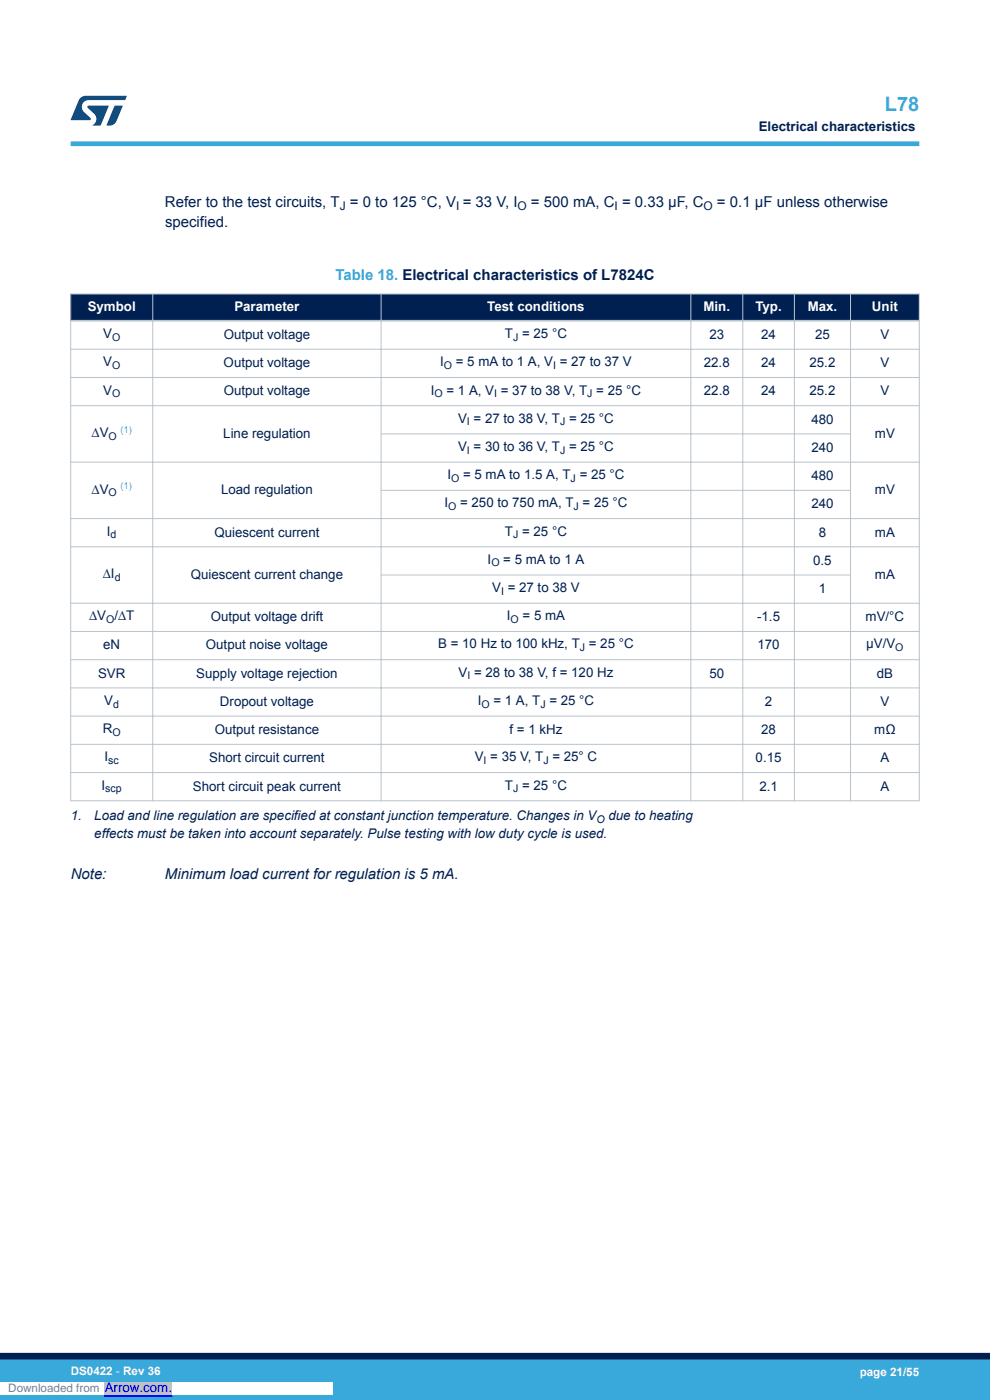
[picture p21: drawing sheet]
<svg xmlns="http://www.w3.org/2000/svg" width="210mm" height="297mm" viewBox="0 0 210 297" stroke-linecap="round" stroke-linejoin="round" font-family="sans-serif">
<defs><g id="words">
<text font-size="4.2" fill="#39a9dc" x="187.7" y="23.5">L78</text>
<g font-size="3.2" fill="#002052">
<text x="35" y="43.8">Refer to the test circuits, T = 0 to 125 °C, V = 33 V, I</text>
<text x="112.6" y="43.8">= 500 mA, C = 0.33 µF, C</text>
<text x="152.1" y="43.8">= 0.1 µF unless otherwise</text>
<text x="35" y="48.1">specified.</text>
<text x="15" y="186.4">Note:</text>
<text x="35" y="186.4">Minimum load current for regulation is 5 mA.</text>
</g>
<text font-size="3.2" fill="#39a9dc" x="71.1" y="59.4">Table 18. Electrical characteristics of L7824C</text>
<g font-size="2.8" fill="#002052">
<text x="161" y="27.9">Electrical characteristics</text>
<text x="21.9" y="71.7">V</text>
<text x="47.4" y="71.9">Output voltage</text>
<text x="107.1" y="71.7">T = 25 °C</text>
<text x="150.5" y="71.9">23</text>
<text x="161.5" y="71.9">24</text>
<text x="172.9" y="71.9">25</text>
<text x="186.8" y="71.9">V</text>
<text x="21.9" y="77.7">V</text>
<text x="47.4" y="77.9">Output voltage</text>
<text x="93.4" y="77.7">I</text>
<text x="96.7" y="77.7">= 5 mA to 1 A, V = 27 to 37 V</text>
<text x="149.3" y="77.9">22.8</text>
<text x="161.5" y="77.9">24</text>
<text x="171.7" y="77.9">25.2</text>
<text x="186.8" y="77.9">V</text>
<text x="21.9" y="83.7">V</text>
<text x="47.4" y="83.9">Output voltage</text>
<text x="91.4" y="83.7">I</text>
<text x="94.7" y="83.7">= 1 A, V = 37 to 38 V, T = 25 °C</text>
<text x="149.3" y="83.9">22.8</text>
<text x="161.5" y="83.9">24</text>
<text x="171.7" y="83.9">25.2</text>
<text x="186.8" y="83.9">V</text>
<text x="97.2" y="89.7">V = 27 to 38 V, T = 25 °C</text>
<text x="172.1" y="89.9">480</text>
<text x="19.4" y="92.8">∆V</text>
<text x="47.4" y="92.9">Line regulation</text>
<text x="97.2" y="95.7">V = 30 to 36 V, T = 25 °C</text>
<text x="172.1" y="95.9">240</text>
<text x="185.6" y="92.9">mV</text>
<text x="94.9" y="101.7">I</text>
<text x="98.2" y="101.7">= 5 mA to 1.5 A, T = 25 °C</text>
<text x="172.1" y="101.8">480</text>
<text x="19.4" y="104.7">∆V</text>
<text x="46.9" y="104.8">Load regulation</text>
<text x="94.3" y="107.6">I</text>
<text x="97.6" y="107.6">= 250 to 750 mA, T = 25 °C</text>
<text x="172.1" y="107.8">240</text>
<text x="185.6" y="104.8">mV</text>
<text x="22.7" y="113.6">I</text>
<text x="45.5" y="113.8">Quiescent current</text>
<text x="107.1" y="113.6">T = 25 °C</text>
<text x="173.7" y="113.8">8</text>
<text x="185.6" y="113.8">mA</text>
<text x="103.4" y="119.6">I</text>
<text x="106.8" y="119.6">= 5 mA to 1 A</text>
<text x="172.5" y="119.8">0.5</text>
<text x="21.8" y="122.6">∆I</text>
<text x="40.5" y="122.8">Quiescent current change</text>
<text x="104.4" y="125.6">V = 27 to 38 V</text>
<text x="173.7" y="125.8">1</text>
<text x="185.6" y="122.8">mA</text>
<text x="18.9" y="131.6">∆V /∆T</text>
<text x="44.7" y="131.8">Output voltage drift</text>
<text x="107.5" y="131.6">I</text>
<text x="110.8" y="131.6">= 5 mA</text>
<text x="160.6" y="131.8">-1.5</text>
<text x="183.6" y="131.8">mV/°C</text>
<text x="21.9" y="137.8">eN</text>
<text x="43.7" y="137.8">Output noise voltage</text>
<text x="93" y="137.6">B = 10 Hz to 100 kHz, T = 25 °C</text>
<text x="160.7" y="137.8">170</text>
<text x="183.7" y="137.6">µV/V</text>
<text x="20.8" y="143.8">SVR</text>
<text x="41.6" y="143.8">Supply voltage rejection</text>
<text x="97.3" y="143.6">V = 28 to 38 V, f = 120 Hz</text>
<text x="150.5" y="143.8">50</text>
<text x="186" y="143.8">dB</text>
<text x="22.1" y="149.5">V</text>
<text x="46.7" y="149.7">Dropout voltage</text>
<text x="101.3" y="149.5">I</text>
<text x="104.7" y="149.5">= 1 A, T = 25 °C</text>
<text x="162.3" y="149.7">2</text>
<text x="186.8" y="149.7">V</text>
<text x="21.8" y="155.5">R</text>
<text x="45.6" y="155.7">Output resistance</text>
<text x="108.1" y="155.7">f = 1 kHz</text>
<text x="161.5" y="155.7">28</text>
<text x="185.4" y="155.7">mΩ</text>
<text x="22.2" y="161.5">I</text>
<text x="44.4" y="161.7">Short circuit current</text>
<text x="100.7" y="161.5">V = 35 V, T = 25° C</text>
<text x="160.3" y="161.7">0.15</text>
<text x="186.8" y="161.7">A</text>
<text x="21.6" y="167.5">I</text>
<text x="40.9" y="167.7">Short circuit peak current</text>
<text x="107.1" y="167.5">T = 25 °C</text>
<text x="161.1" y="167.7">2.1</text>
<text x="186.8" y="167.7">A</text>
<text x="15" y="173.9">1.</text>
<text x="20" y="173.9">Load and line regulation are specified at constant junction temperature. Changes in V</text>
<text x="129.1" y="173.9">due to heating</text>
<text x="20" y="177.7">effects must be taken into account separately. Pulse testing with low duty cycle is used.</text>
</g>
<g font-size="2.8" fill="#fff">
<text x="18.6" y="66">Symbol</text>
<text x="49.7" y="66">Parameter</text>
<text x="103.4" y="66">Test conditions</text>
<text x="149.2" y="66">Min.</text>
<text x="160.2" y="66">Typ.</text>
<text x="171.3" y="66">Max.</text>
<text x="185" y="66">Unit</text>
</g>
<text font-size="2.8" fill="#00f" x="22.2" y="295.2">Arrow.com.</text>
<g font-size="2.5" fill="#002052">
<text x="72.1" y="44.5">J</text>
<text x="96.7" y="44.5">I</text>
<text x="109.8" y="44.5">O</text>
<text x="130.4" y="44.5">I</text>
<text x="149.2" y="44.5">O</text>
</g>
<g font-size="2.5" fill="#fff">
<text x="15" y="291.6">DS0422 - Rev 36</text>
<text x="182.4" y="291.9">page 21/55</text>
</g>
<text font-size="2.5" fill="#808080" x="1.8" y="295.2">Downloaded from</text>
<g font-size="2.3" fill="#002052">
<text x="23.8" y="72.3">O</text>
<text x="108.8" y="72.3">J</text>
<text x="23.8" y="78.3">O</text>
<text x="94.1" y="78.3">O</text>
<text x="117.3" y="78.3">I</text>
<text x="23.8" y="84.3">O</text>
<text x="92.2" y="84.3">O</text>
<text x="104.8" y="84.3">I</text>
<text x="124.6" y="84.3">J</text>
<text x="23" y="93.3">O</text>
<text x="99" y="90.2">I</text>
<text x="118.8" y="90.2">J</text>
<text x="99" y="96.2">I</text>
<text x="118.8" y="96.2">J</text>
<text x="23" y="105.3">O</text>
<text x="95.7" y="102.2">O</text>
<text x="121" y="102.2">J</text>
<text x="95.1" y="108.2">O</text>
<text x="121.7" y="108.2">J</text>
<text x="23.5" y="114.2">d</text>
<text x="108.8" y="114.2">J</text>
<text x="24.3" y="123.2">d</text>
<text x="104.2" y="120.2">O</text>
<text x="106.3" y="126.2">I</text>
<text x="22.5" y="132.2">O</text>
<text x="108.3" y="132.2">O</text>
<text x="123" y="138.1">J</text>
<text x="189.9" y="138.1">O</text>
<text x="99.2" y="144.1">I</text>
<text x="24" y="150.1">d</text>
<text x="102.1" y="150.1">O</text>
<text x="114.6" y="150.1">J</text>
<text x="23.8" y="156.1">O</text>
<text x="23" y="162.1">sc</text>
<text x="102.6" y="162.1">I</text>
<text x="115.3" y="162.1">J</text>
<text x="22.3" y="168.1">scp</text>
<text x="108.8" y="168.1">J</text>
<text x="126.5" y="174.5">O</text>
</g>
<g font-size="2" fill="#39a9dc">
<text x="25.6" y="91.8">(1)</text>
<text x="25.6" y="103.8">(1)</text>
</g>
</g></defs>
<g fill="#002052">
<path d="M15 62.4h180v5.6h-180z" fill-rule="evenodd"/>
<path d="M15 62.4h180v5.6h-180z" fill-rule="evenodd"/>
</g>
<g fill="none" stroke="#b9c4ca" stroke-width=".21">
<path d="M14.9 62.4h180.2M14.9 74.1h180.2M15 62.3v107.7M32.4 62.3v107.7M80.8 62.3v107.7M146.5 62.3v107.7M157.6 62.3v107.7M168.5 62.3v107.7M180.4 62.3v107.7M195 62.3v107.7M14.9 80.1h180.2M14.9 86.1h180.2"/>
<path d="M14.9 98h180.2M80.7 92.1h99.8M14.9 110h180.2M14.9 116h180.2M80.7 104h99.8M14.9 128h180.2M14.9 134h180.2M14.9 139.9h180.2M80.7 122h99.8M14.9 145.9h180.2M14.9 151.9h180.2M14.9 157.9h180.2"/>
<path d="M14.9 163.9h180.2M14.9 169.9h180.2"/>
</g>
<path d="M14.9 68h180.2" fill="none" stroke="#b9c4ca" stroke-width=".35"/>
<path d="M15 30.5h180" fill="none" stroke="#39a9dc" stroke-width="1"/>
<g fill="#005288">
<path d="M17.1 20.7l1.1-.4 8.7 .1-.4 .8h-7.6a1.45 1.45 0 0 0-1.4 .9 1.45 1.45 0 0 0 .2 1.6l1.5 1.3v.4l-4.2 .1 1.7-4.2z"/>
<path d="M24.3 22.4l1.7 .1-1.3 3.2a1.6 1.6 0 0 1-1.5 .9l-.6-.1z"/>
<path d="M18.6 22.5h4.5l-1.8 4.1h-1.7a1.54 1.54 0 0 0 .4-2.4l-1.4-1.3z"/>
</g>
<g fill="#39a9dc">
<path d="M0 288.4h210v8.6h-210z" fill-rule="evenodd"/>
<path d="M-.1 288.4h210.2v4.4h-210.2z" fill-rule="evenodd"/>
</g>
<path d="M0 287.7h210" fill="none" stroke="#002052" stroke-width="1.4"/>
<path d="M0 294.5h70.6" fill="none" stroke="#fff" stroke-width="2.5" stroke-linecap="butt"/>
<path d="M22.2 293.2h14.3v2.6h-14.3z" fill="#c0c0c0"/>
<path d="M22.2 296.2h14.3" fill="none" stroke="#00f" stroke-width=".21"/>
<path d="M0 294.5h70.6" fill="none" stroke="#fff" stroke-width="2.5" stroke-linecap="butt"/>
<path d="M22.2 293.2h14.3v2.6h-14.3z" fill="#c0c0c0"/>
<path d="M22.2 296.2h14.3" fill="none" stroke="#00f" stroke-width=".21"/>
<path d="M0 294.5h70.6" fill="none" stroke="#fff" stroke-width="2.5" stroke-linecap="butt"/>
<path d="M22.2 293.2h14.3v2.6h-14.3z" fill="#c0c0c0"/>
<path d="M22.2 296.2h14.3" fill="none" stroke="#00f" stroke-width=".21"/>
<path d="M0 294.5h70.6" fill="none" stroke="#fff" stroke-width="2.5" stroke-linecap="butt"/>
<path d="M22.2 293.2h14.3v2.6h-14.3z" fill="#c0c0c0"/>
<path d="M22.2 296.2h14.3" fill="none" stroke="#00f" stroke-width=".21"/>
<path d="M0 294.5h70.6" fill="none" stroke="#fff" stroke-width="2.5" stroke-linecap="butt"/>
<path d="M22.2 293.2h14.3v2.6h-14.3z" fill="#c0c0c0"/>
<path d="M22.2 296.2h14.3" fill="none" stroke="#00f" stroke-width=".21"/>
<path d="M0 294.5h70.6" fill="none" stroke="#fff" stroke-width="2.5" stroke-linecap="butt"/>
<path d="M22.2 293.2h14.3v2.6h-14.3z" fill="#c0c0c0"/>
<path d="M22.2 296.2h14.3" fill="none" stroke="#00f" stroke-width=".21"/>
<path d="M0 294.5h70.6" fill="none" stroke="#fff" stroke-width="2.5" stroke-linecap="butt"/>
<path d="M22.2 293.2h14.3v2.6h-14.3z" fill="#c0c0c0"/>
<path d="M22.2 296.2h14.3" fill="none" stroke="#00f" stroke-width=".21"/>
<path d="M0 294.5h70.6" fill="none" stroke="#fff" stroke-width="2.5" stroke-linecap="butt"/>
<path d="M22.2 293.2h14.3v2.6h-14.3z" fill="#c0c0c0"/>
<path d="M22.2 296.2h14.3" fill="none" stroke="#00f" stroke-width=".21"/>
<path d="M0 294.5h70.6" fill="none" stroke="#fff" stroke-width="2.5" stroke-linecap="butt"/>
<path d="M22.2 293.2h14.3v2.6h-14.3z" fill="#c0c0c0"/>
<path d="M22.2 296.2h14.3" fill="none" stroke="#00f" stroke-width=".21"/>
<path d="M0 294.5h70.6" fill="none" stroke="#fff" stroke-width="2.5" stroke-linecap="butt"/>
<path d="M22.2 293.2h14.3v2.6h-14.3z" fill="#c0c0c0"/>
<path d="M22.2 296.2h14.3" fill="none" stroke="#00f" stroke-width=".21"/>
<path d="M0 294.5h70.6" fill="none" stroke="#fff" stroke-width="2.5" stroke-linecap="butt"/>
<path d="M22.2 293.2h14.3v2.6h-14.3z" fill="#c0c0c0"/>
<path d="M22.2 296.2h14.3" fill="none" stroke="#00f" stroke-width=".21"/>
<path d="M0 294.5h70.6" fill="none" stroke="#fff" stroke-width="2.5" stroke-linecap="butt"/>
<path d="M22.2 293.2h14.3v2.6h-14.3z" fill="#c0c0c0"/>
<path d="M22.2 296.2h14.3" fill="none" stroke="#00f" stroke-width=".21"/>
<path d="M0 294.5h70.6" fill="none" stroke="#fff" stroke-width="2.5" stroke-linecap="butt"/>
<path d="M22.2 293.2h14.3v2.6h-14.3z" fill="#c0c0c0"/>
<path d="M22.2 296.2h14.3" fill="none" stroke="#00f" stroke-width=".21"/>
<path d="M0 294.5h70.6" fill="none" stroke="#fff" stroke-width="2.5" stroke-linecap="butt"/>
<path d="M22.2 293.2h14.3v2.6h-14.3z" fill="#c0c0c0"/>
<path d="M22.2 296.2h14.3" fill="none" stroke="#00f" stroke-width=".21"/>
<path d="M0 294.5h70.6" fill="none" stroke="#fff" stroke-width="2.5" stroke-linecap="butt"/>
<path d="M22.2 293.2h14.3v2.6h-14.3z" fill="#c0c0c0"/>
<path d="M22.2 296.2h14.3" fill="none" stroke="#00f" stroke-width=".21"/>
<path d="M0 294.5h70.6" fill="none" stroke="#fff" stroke-width="2.5" stroke-linecap="butt"/>
<path d="M22.2 293.2h14.3v2.6h-14.3z" fill="#c0c0c0"/>
<path d="M22.2 296.2h14.3" fill="none" stroke="#00f" stroke-width=".21"/>
<path d="M0 294.5h70.6" fill="none" stroke="#fff" stroke-width="2.5" stroke-linecap="butt"/>
<path d="M22.2 293.2h14.3v2.6h-14.3z" fill="#c0c0c0"/>
<path d="M22.2 296.2h14.3" fill="none" stroke="#00f" stroke-width=".21"/>
<path d="M0 294.5h70.6" fill="none" stroke="#fff" stroke-width="2.5" stroke-linecap="butt"/>
<path d="M22.2 293.2h14.3v2.6h-14.3z" fill="#c0c0c0"/>
<path d="M22.2 296.2h14.3" fill="none" stroke="#00f" stroke-width=".21"/>
<path d="M0 294.5h70.6" fill="none" stroke="#fff" stroke-width="2.5" stroke-linecap="butt"/>
<path d="M22.2 293.2h14.3v2.6h-14.3z" fill="#c0c0c0"/>
<path d="M22.2 296.2h14.3" fill="none" stroke="#00f" stroke-width=".21"/>
<path d="M0 294.5h70.6" fill="none" stroke="#fff" stroke-width="2.5" stroke-linecap="butt"/>
<path d="M22.2 293.2h14.3v2.6h-14.3z" fill="#c0c0c0"/>
<path d="M22.2 296.2h14.3" fill="none" stroke="#00f" stroke-width=".21"/>
<path d="M0 294.5h70.6" fill="none" stroke="#fff" stroke-width="2.5" stroke-linecap="butt"/>
<path d="M22.2 293.2h14.3v2.6h-14.3z" fill="#c0c0c0"/>
<path d="M22.2 296.2h14.3" fill="none" stroke="#00f" stroke-width=".21"/>
<use href="#words"/>
</svg>
